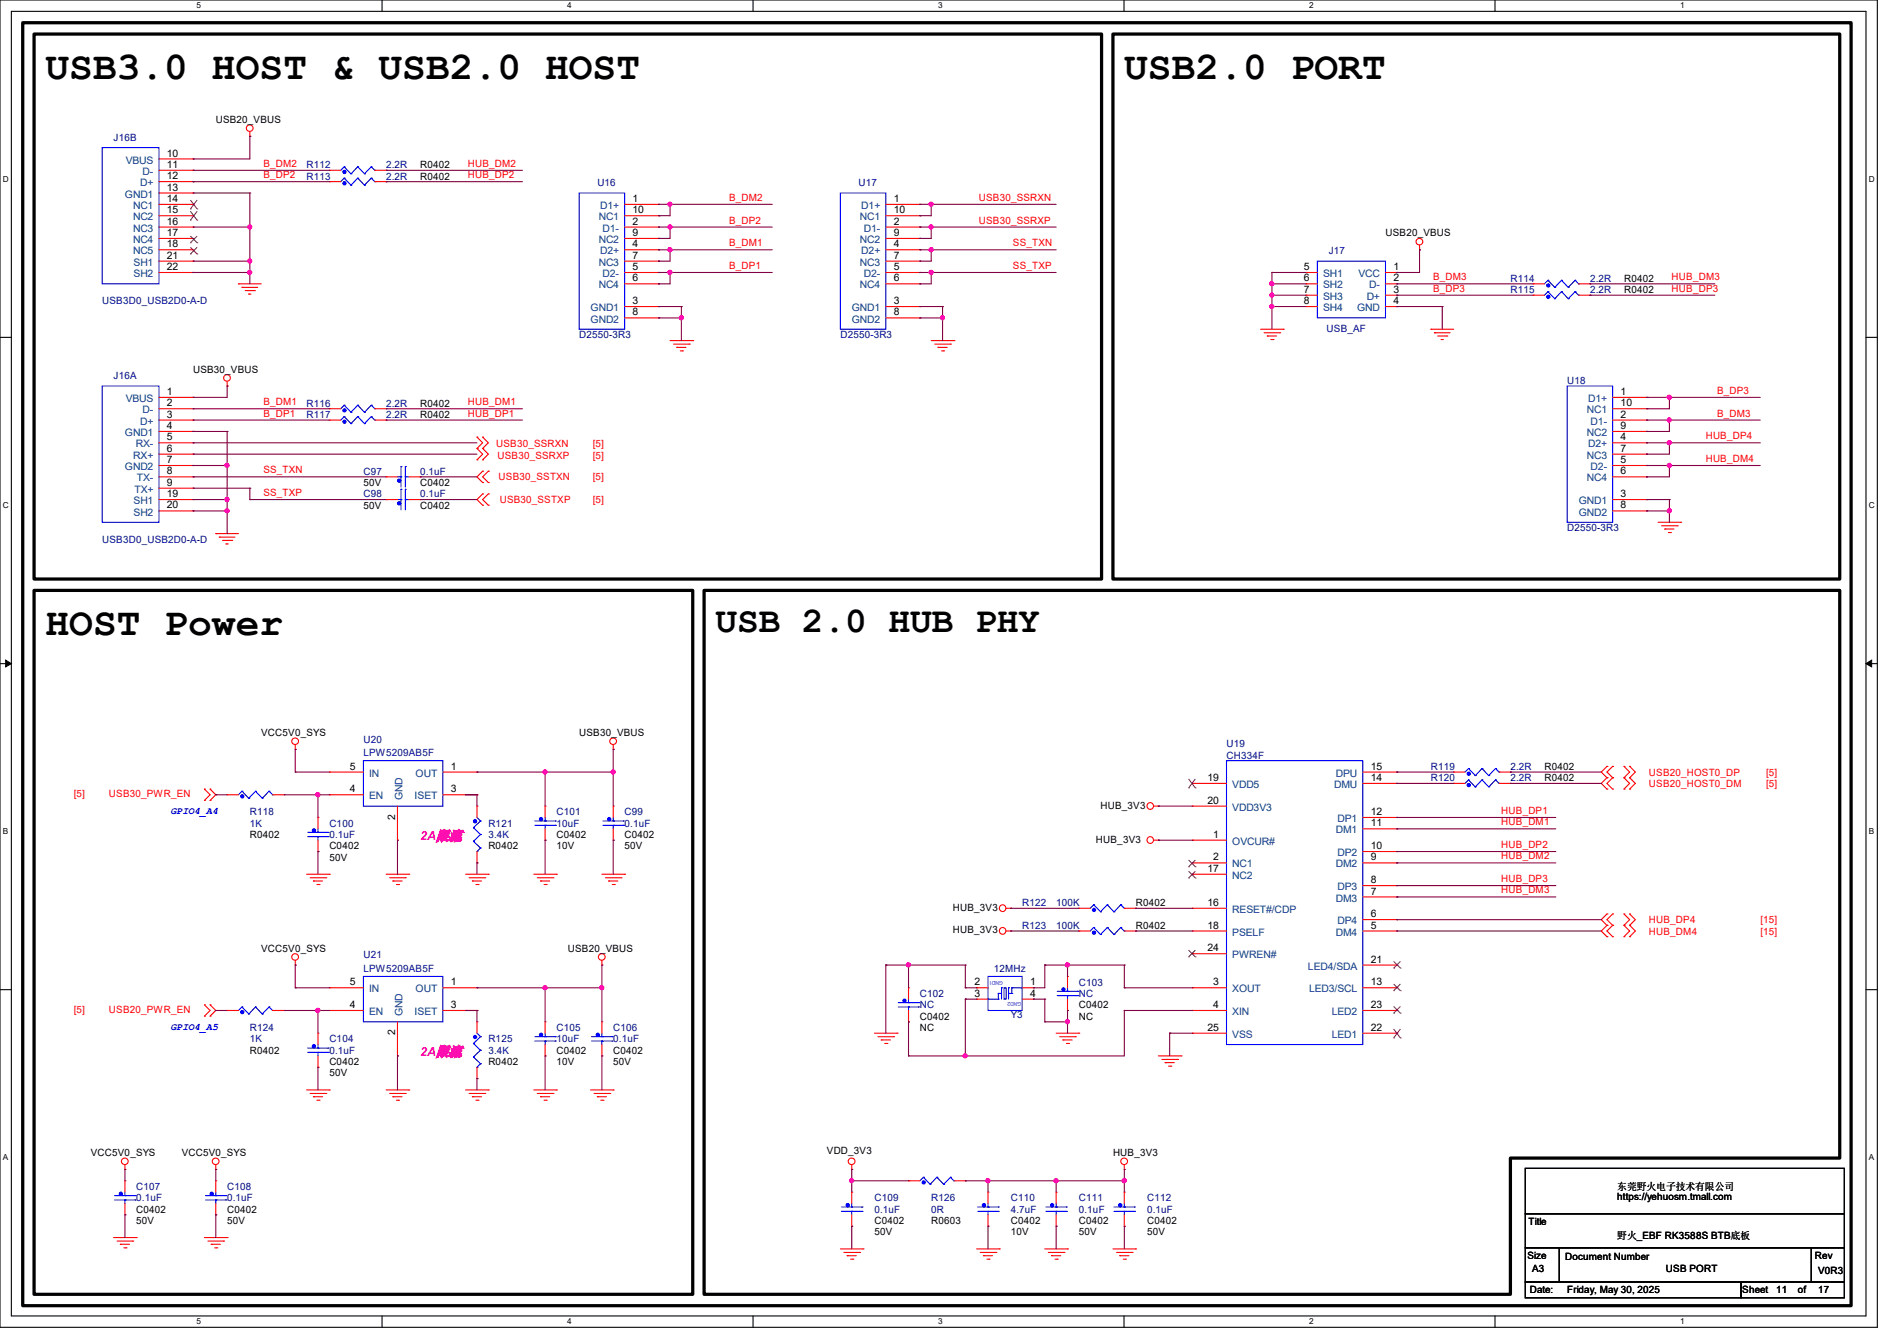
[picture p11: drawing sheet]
<svg xmlns="http://www.w3.org/2000/svg" width="297mm" height="210mm" viewBox="0 0 297 210" stroke-linecap="round" stroke-linejoin="round" font-family="sans-serif">
<defs><g id="words">
<g font-size="6.2">
<text x="7.1" y="12.3">USB3.0 HOST &amp; USB2.0 HOST</text>
<text x="176" y="12.3">USB2.0 PORT</text>
<text x="7.1" y="99.4">HOST Power</text>
</g>
<text font-size="5.7" x="112" y="98.9">USB 2.0 HUB PHY</text>
<g font-size="1.9" fill="#f0f">
<text x="65.8" y="131.6">2A限流</text>
<text x="65.8" y="165.4">2A限流</text>
</g>
<g font-size="1.6" fill="#000080">
<text x="17.8" y="22.1">J16B</text>
<text x="48" y="26.3">R112</text>
<text x="48" y="28.1">R113</text>
<text x="60.5" y="26.3">2.2R</text>
<text x="60.5" y="28.1">2.2R</text>
<text x="93.5" y="29.2">U16</text>
<text x="134.4" y="29.2">U17</text>
<text x="208" y="39.8">J17</text>
<text x="16" y="47.7">USB3D0_USB2D0-A-D</text>
<text x="236.5" y="45.9">R115</text>
<text x="236.5" y="44.1">R114</text>
<text x="248.9" y="45.9">2.2R</text>
<text x="248.9" y="44.1">2.2R</text>
<text x="90.7" y="53">D2550-3R3</text>
<text x="131.6" y="53">D2550-3R3</text>
<text x="207.7" y="51.9">USB_AF</text>
<text x="17.8" y="59.4">J16A</text>
<text x="48" y="63.7">R116</text>
<text x="48" y="65.4">R117</text>
<text x="60.5" y="63.7">2.2R</text>
<text x="60.5" y="65.4">2.2R</text>
<text x="245.4" y="60.1">U18</text>
<text x="56.9" y="74.3">C97</text>
<text x="56.9" y="77.9">C98</text>
<text x="65.8" y="74.3">0.1uF</text>
<text x="65.8" y="77.9">0.1uF</text>
<text x="245.4" y="83.2">D2550-3R3</text>
<text x="16" y="85">USB3D0_USB2D0-A-D</text>
<text x="56.9" y="116.3">U20</text>
<text x="56.9" y="118.4">LPW5209AB5F</text>
<text x="192" y="117">U19</text>
<text x="192" y="118.8">CH334F</text>
<text x="224" y="120.6">R119</text>
<text x="224" y="122.3">R120</text>
<text x="236.5" y="120.6">2.2R</text>
<text x="236.5" y="122.3">2.2R</text>
<text x="39.1" y="127.7">R118</text>
<text x="39.1" y="129.5">1K</text>
<text x="51.6" y="129.5">C100</text>
<text x="51.6" y="131.2">0.1uF</text>
<text x="76.5" y="129.5">R121</text>
<text x="76.5" y="131.2">3.4K</text>
<text x="87.1" y="127.7">C101</text>
<text x="87.1" y="129.5">10uF</text>
<text x="97.8" y="127.7">C99</text>
<text x="97.8" y="129.5">0.1uF</text>
<text x="160" y="141.9">R122</text>
<text x="165.4" y="141.9">100K</text>
<text x="160" y="145.5">R123</text>
<text x="165.4" y="145.5">100K</text>
<text x="56.9" y="150.1">U21</text>
<text x="56.9" y="152.2">LPW5209AB5F</text>
<text x="155.6" y="152.2">12MHz</text>
<text x="168.9" y="154.3">C103</text>
<text x="39.1" y="161.5">R124</text>
<text x="87.1" y="161.5">C105</text>
<text x="96" y="161.5">C106</text>
<text x="144" y="156.1">C102</text>
<text x="144" y="157.9">NC</text>
<text x="158.3" y="159.3">Y3</text>
<text x="168.9" y="156.1">NC</text>
<text x="39.1" y="163.2">1K</text>
<text x="51.6" y="163.2">C104</text>
<text x="51.6" y="165">0.1uF</text>
<text x="76.5" y="163.2">R125</text>
<text x="76.5" y="165">3.4K</text>
<text x="87.1" y="163.2">10uF</text>
<text x="96" y="163.2">0.1uF</text>
<text x="21.3" y="186.4">C107</text>
<text x="21.3" y="188.1">0.1uF</text>
<text x="35.6" y="186.4">C108</text>
<text x="35.6" y="188.1">0.1uF</text>
<text x="136.9" y="188.1">C109</text>
<text x="136.9" y="189.9">0.1uF</text>
<text x="145.8" y="188.1">R126</text>
<text x="145.8" y="189.9">0R</text>
<text x="158.3" y="188.1">C110</text>
<text x="158.3" y="189.9">4.7uF</text>
<text x="168.9" y="188.1">C111</text>
<text x="168.9" y="189.9">0.1uF</text>
<text x="179.6" y="188.1">C112</text>
<text x="179.6" y="189.9">0.1uF</text>
</g>
<g font-size="1.6">
<text x="33.8" y="19.2">USB20_VBUS</text>
<text x="26.1" y="24.5">10</text>
<text x="26.1" y="26.3">11</text>
<text x="26.1" y="28.1">12</text>
<text x="26.1" y="29.8">13</text>
<text x="65.8" y="26.3">R0402</text>
<text x="65.8" y="28.1">R0402</text>
<text x="26.1" y="31.6">14</text>
<text x="26.1" y="33.4">15</text>
<text x="26.1" y="35.2">16</text>
<text x="99" y="31.6">1</text>
<text x="99" y="35.2">2</text>
<text x="99" y="33.4">10</text>
<text x="139.9" y="31.6">1</text>
<text x="139.9" y="35.2">2</text>
<text x="139.9" y="33.4">10</text>
<text x="26.1" y="37">17</text>
<text x="26.1" y="38.7">18</text>
<text x="26.1" y="40.5">21</text>
<text x="99" y="38.7">4</text>
<text x="99" y="40.5">7</text>
<text x="99" y="37">9</text>
<text x="139.9" y="38.7">4</text>
<text x="139.9" y="40.5">7</text>
<text x="139.9" y="37">9</text>
<text x="216.9" y="37">USB20_VBUS</text>
<text x="26.1" y="42.3">22</text>
<text x="99" y="47.6">3</text>
<text x="99" y="42.3">5</text>
<text x="99" y="44.1">6</text>
<text x="139.9" y="47.6">3</text>
<text x="139.9" y="42.3">5</text>
<text x="139.9" y="44.1">6</text>
<text x="204.2" y="42.3">5</text>
<text x="204.2" y="44.1">6</text>
<text x="204.2" y="45.8">7</text>
<text x="204.2" y="47.6">8</text>
<text x="218.2" y="42.3">1</text>
<text x="218.2" y="44.1">2</text>
<text x="218.2" y="45.8">3</text>
<text x="218.2" y="47.6">4</text>
<text x="254.3" y="45.9">R0402</text>
<text x="254.3" y="44.1">R0402</text>
<text x="99" y="49.4">8</text>
<text x="139.9" y="49.4">8</text>
<text x="30.2" y="58.3">USB30_VBUS</text>
<text x="26.1" y="61.8">1</text>
<text x="26.1" y="63.6">2</text>
<text x="26.1" y="65.4">3</text>
<text x="65.8" y="63.7">R0402</text>
<text x="65.8" y="65.4">R0402</text>
<text x="253.7" y="61.8">1</text>
<text x="253.7" y="65.4">2</text>
<text x="253.7" y="63.6">10</text>
<text x="26.1" y="67.2">4</text>
<text x="26.1" y="69">5</text>
<text x="26.1" y="70.7">6</text>
<text x="253.7" y="69">4</text>
<text x="253.7" y="70.7">7</text>
<text x="253.7" y="67.2">9</text>
<text x="26.1" y="72.5">7</text>
<text x="26.1" y="74.3">8</text>
<text x="26.1" y="76.1">9</text>
<text x="26.1" y="77.9">19</text>
<text x="56.9" y="76.1">50V</text>
<text x="65.8" y="76.1">C0402</text>
<text x="253.7" y="77.9">3</text>
<text x="253.7" y="72.5">5</text>
<text x="253.7" y="74.3">6</text>
<text x="26.1" y="79.6">20</text>
<text x="56.9" y="79.7">50V</text>
<text x="65.8" y="79.7">C0402</text>
<text x="253.7" y="79.6">8</text>
<text x="40.9" y="115.2">VCC5V0_SYS</text>
<text x="90.7" y="115.2">USB30_VBUS</text>
<text x="54.8" y="120.5">5</text>
<text x="54.8" y="124.1">4</text>
<text x="70.6" y="124.1">3</text>
<text x="70.6" y="120.5">1</text>
<text x="189" y="122.3">19</text>
<text x="189" y="125.9">20</text>
<text x="214.6" y="122.3">14</text>
<text x="214.6" y="120.5">15</text>
<text x="241.8" y="120.6">R0402</text>
<text x="241.8" y="122.3">R0402</text>
<text x="39.1" y="131.2">R0402</text>
<text x="61.8" y="128.3" transform="rotate(-90 61.8 128.3)">2</text>
<text x="87.1" y="131.2">C0402</text>
<text x="97.8" y="131.2">C0402</text>
<text x="171.6" y="132">HUB_3V3</text>
<text x="172.3" y="126.6">HUB_3V3</text>
<text x="189.9" y="131.2">1</text>
<text x="214.6" y="129.4">11</text>
<text x="214.6" y="127.6">12</text>
<text x="51.6" y="133">C0402</text>
<text x="51.6" y="134.8">50V</text>
<text x="76.5" y="133">R0402</text>
<text x="87.1" y="133">10V</text>
<text x="97.8" y="133">50V</text>
<text x="189" y="136.5">17</text>
<text x="189.9" y="134.7">2</text>
<text x="214.6" y="134.7">9</text>
<text x="214.6" y="133">10</text>
<text x="149.2" y="142.6">HUB_3V3</text>
<text x="177.8" y="141.9">R0402</text>
<text x="189" y="141.9">16</text>
<text x="214.6" y="143.6">6</text>
<text x="214.6" y="140.1">7</text>
<text x="214.6" y="138.3">8</text>
<text x="40.9" y="149">VCC5V0_SYS</text>
<text x="88.9" y="149">USB20_VBUS</text>
<text x="149.2" y="146.2">HUB_3V3</text>
<text x="177.8" y="145.5">R0402</text>
<text x="189" y="145.4">18</text>
<text x="189" y="149">24</text>
<text x="214.6" y="145.4">5</text>
<text x="54.8" y="154.3">5</text>
<text x="70.6" y="154.3">1</text>
<text x="152.6" y="154.3">2</text>
<text x="161.3" y="154.3">1</text>
<text x="189.9" y="154.3">3</text>
<text x="214.6" y="154.3">13</text>
<text x="214.6" y="150.7">21</text>
<text x="54.8" y="157.9">4</text>
<text x="70.6" y="157.9">3</text>
<text x="144" y="159.7">C0402</text>
<text x="144" y="161.5">NC</text>
<text x="152.6" y="156.1">3</text>
<text x="161.3" y="156.1">4</text>
<text x="168.9" y="157.9">C0402</text>
<text x="168.9" y="159.7">NC</text>
<text x="189" y="161.4">25</text>
<text x="189.9" y="157.9">4</text>
<text x="214.6" y="161.4">22</text>
<text x="214.6" y="157.9">23</text>
<text x="39.1" y="165">R0402</text>
<text x="51.6" y="166.8">C0402</text>
<text x="61.8" y="162.1" transform="rotate(-90 61.8 162.1)">2</text>
<text x="76.5" y="166.8">R0402</text>
<text x="87.1" y="165">C0402</text>
<text x="87.1" y="166.8">10V</text>
<text x="96" y="165">C0402</text>
<text x="96" y="166.8">50V</text>
<text x="51.6" y="168.6">50V</text>
<text x="14.2" y="181">VCC5V0_SYS</text>
<text x="28.4" y="181">VCC5V0_SYS</text>
<text x="129.5" y="180.7">VDD_3V3</text>
<text x="174.3" y="181">HUB_3V3</text>
<text x="21.3" y="189.9">C0402</text>
<text x="21.3" y="191.7">50V</text>
<text x="35.6" y="189.9">C0402</text>
<text x="35.6" y="191.7">50V</text>
<text x="136.9" y="191.7">C0402</text>
<text x="145.8" y="191.7">R0603</text>
<text x="158.3" y="191.7">C0402</text>
<text x="168.9" y="191.7">C0402</text>
<text x="179.6" y="191.7">C0402</text>
<text x="239.3" y="191.9">Title</text>
<text x="253.2" y="186.4">东莞野火电子技术有限公司</text>
<text x="253.2" y="188">https://yehuosm.tmall.com</text>
<text x="136.9" y="193.5">50V</text>
<text x="158.3" y="193.5">10V</text>
<text x="168.9" y="193.5">50V</text>
<text x="179.6" y="193.5">50V</text>
<text x="239.2" y="197.2">Size</text>
<text x="245" y="197.4">Document Number</text>
<text x="253.2" y="194">野火_EBF RK3588S BTB底板</text>
<text x="284.2" y="197.2">Rev</text>
<text x="239.5" y="202.5">Date:</text>
<text x="239.9" y="199.1">A3</text>
<text x="245.4" y="202.5">Friday, May 30, 2025</text>
<text x="260.8" y="199.1">USB PORT</text>
<text x="272.8" y="202.5">Sheet</text>
<text x="278.1" y="202.5">11</text>
<text x="281.5" y="202.5">of</text>
<text x="284.7" y="199.5">V0R3</text>
<text x="284.7" y="202.5">17</text>
</g>
<g font-size="1.6" fill="#004080">
<text x="19.7" y="25.6">VBUS</text>
<text x="21.9" y="29.2">D+</text>
<text x="22.3" y="27.4">D-</text>
<text x="19.6" y="30.9">GND1</text>
<text x="20.8" y="32.7">NC1</text>
<text x="20.8" y="34.5">NC2</text>
<text x="93.7" y="34.5">NC1</text>
<text x="93.9" y="32.7">D1+</text>
<text x="134.6" y="34.5">NC1</text>
<text x="134.8" y="32.7">D1+</text>
<text x="20.8" y="36.3">NC3</text>
<text x="20.8" y="38.1">NC4</text>
<text x="20.8" y="39.8">NC5</text>
<text x="20.9" y="41.6">SH1</text>
<text x="93.7" y="41.6">NC3</text>
<text x="93.7" y="38.1">NC2</text>
<text x="93.9" y="39.8">D2+</text>
<text x="94.3" y="36.3">D1-</text>
<text x="134.6" y="41.6">NC3</text>
<text x="134.6" y="38.1">NC2</text>
<text x="134.8" y="39.8">D2+</text>
<text x="135.2" y="36.3">D1-</text>
<text x="20.9" y="43.4">SH2</text>
<text x="93.7" y="45.2">NC4</text>
<text x="94.3" y="43.4">D2-</text>
<text x="134.6" y="45.2">NC4</text>
<text x="135.2" y="43.4">D2-</text>
<text x="207.2" y="43.4">SH1</text>
<text x="207.2" y="45.2">SH2</text>
<text x="207.2" y="46.9">SH3</text>
<text x="212.7" y="43.4">VCC</text>
<text x="214" y="46.9">D+</text>
<text x="214.4" y="45.2">D-</text>
<text x="92.5" y="48.7">GND1</text>
<text x="92.5" y="50.5">GND2</text>
<text x="133.4" y="48.7">GND1</text>
<text x="133.4" y="50.5">GND2</text>
<text x="207.2" y="48.7">SH4</text>
<text x="212.5" y="48.7">GND</text>
<text x="19.7" y="63">VBUS</text>
<text x="22.3" y="64.7">D-</text>
<text x="248.4" y="64.7">NC1</text>
<text x="248.6" y="63">D1+</text>
<text x="19.6" y="68.3">GND1</text>
<text x="20.9" y="71.8">RX+</text>
<text x="21.3" y="70.1">RX-</text>
<text x="21.9" y="66.5">D+</text>
<text x="248.4" y="71.8">NC3</text>
<text x="248.4" y="68.3">NC2</text>
<text x="248.6" y="70.1">D2+</text>
<text x="249" y="66.5">D1-</text>
<text x="19.6" y="73.6">GND2</text>
<text x="21" y="77.2">TX+</text>
<text x="21.4" y="75.4">TX-</text>
<text x="248.4" y="75.4">NC4</text>
<text x="249" y="73.6">D2-</text>
<text x="20.9" y="79">SH1</text>
<text x="20.9" y="80.7">SH2</text>
<text x="247.2" y="79">GND1</text>
<text x="247.2" y="80.7">GND2</text>
<text x="57.8" y="121.6">IN</text>
<text x="57.8" y="125.2">EN</text>
<text x="63" y="125.3" transform="rotate(-90 63 125.3)">GND</text>
<text x="64.9" y="125.2">ISET</text>
<text x="65.1" y="121.6">OUT</text>
<text x="192.9" y="123.4">VDD5</text>
<text x="208.9" y="123.4">DMU</text>
<text x="209.1" y="121.6">DPU</text>
<text x="192.9" y="127">VDD3V3</text>
<text x="209.1" y="130.5">DM1</text>
<text x="209.4" y="128.7">DP1</text>
<text x="192.9" y="132.3">OVCUR#</text>
<text x="192.9" y="135.8">NC1</text>
<text x="192.9" y="137.6">NC2</text>
<text x="209.1" y="135.8">DM2</text>
<text x="209.4" y="134.1">DP2</text>
<text x="192.9" y="143">RESET#/CDP</text>
<text x="209.1" y="141.2">DM3</text>
<text x="209.4" y="139.4">DP3</text>
<text x="192.9" y="146.5">PSELF</text>
<text x="209.1" y="146.5">DM4</text>
<text x="209.4" y="144.7">DP4</text>
<text x="57.8" y="155.4">IN</text>
<text x="65.1" y="155.4">OUT</text>
<text x="192.9" y="155.4">XOUT</text>
<text x="192.9" y="150.1">PWREN#</text>
<text x="204.8" y="151.9">LED4/SDA</text>
<text x="205" y="155.4">LED3/SCL</text>
<text x="57.8" y="159">EN</text>
<text x="63" y="159.1" transform="rotate(-90 63 159.1)">GND</text>
<text x="64.9" y="159">ISET</text>
<text x="192.9" y="159">XIN</text>
<text x="208.5" y="159">LED2</text>
<text x="192.9" y="162.5">VSS</text>
<text x="208.5" y="162.5">LED1</text>
</g>
<g font-size="1.6" fill="#f00">
<text x="41.2" y="26.1">B_DM2</text>
<text x="41.2" y="27.9">B_DP2</text>
<text x="73.2" y="27.9">HUB_DP2</text>
<text x="73.2" y="26.1">HUB_DM2</text>
<text x="114.1" y="35">B_DP2</text>
<text x="114.1" y="31.5">B_DM2</text>
<text x="153.3" y="35">USB30_SSRXP</text>
<text x="153.3" y="31.5">USB30_SSRXN</text>
<text x="114.1" y="38.6">B_DM1</text>
<text x="158.6" y="38.6">SS_TXN</text>
<text x="114.1" y="42.1">B_DP1</text>
<text x="158.6" y="42.1">SS_TXP</text>
<text x="224.4" y="43.9">B_DM3</text>
<text x="224.4" y="45.7">B_DP3</text>
<text x="261.7" y="45.7">HUB_DP3</text>
<text x="261.7" y="43.9">HUB_DM3</text>
<text x="41.2" y="63.5">B_DM1</text>
<text x="41.2" y="65.2">B_DP1</text>
<text x="73.2" y="65.2">HUB_DP1</text>
<text x="73.2" y="63.5">HUB_DM1</text>
<text x="268.8" y="65.2">B_DM3</text>
<text x="268.8" y="61.7">B_DP3</text>
<text x="77.7" y="70.1">USB30_SSRXN</text>
<text x="77.9" y="71.8">USB30_SSRXP</text>
<text x="92.8" y="70.1">[5]</text>
<text x="92.8" y="71.8">[5]</text>
<text x="267.1" y="68.8">HUB_DP4</text>
<text x="41.2" y="74.1">SS_TXN</text>
<text x="41.2" y="77.7">SS_TXP</text>
<text x="78.1" y="75.2">USB30_SSTXN</text>
<text x="92.8" y="75.2">[5]</text>
<text x="267.1" y="72.3">HUB_DM4</text>
<text x="78.2" y="78.8">USB30_SSTXP</text>
<text x="92.8" y="78.8">[5]</text>
<text x="11.6" y="124.8">[5]</text>
<text x="17.1" y="124.8">USB30_PWR_EN</text>
<text x="258.2" y="121.5">USB20_HOST0_DP</text>
<text x="258.2" y="123.2">USB20_HOST0_DM</text>
<text x="276.5" y="121.5">[5]</text>
<text x="276.5" y="123.2">[5]</text>
<text x="235" y="129.2">HUB_DM1</text>
<text x="235" y="127.5">HUB_DP1</text>
<text x="235" y="134.6">HUB_DM2</text>
<text x="235" y="132.8">HUB_DP2</text>
<text x="235" y="139.9">HUB_DM3</text>
<text x="235" y="138.1">HUB_DP3</text>
<text x="258.2" y="144.6">HUB_DP4</text>
<text x="258.2" y="146.3">HUB_DM4</text>
<text x="275.6" y="144.6">[15]</text>
<text x="275.6" y="146.3">[15]</text>
<text x="11.6" y="158.6">[5]</text>
<text x="17.1" y="158.6">USB20_PWR_EN</text>
</g>
<g font-size="1.6" fill="#00f">
<text x="26.7" y="127.5">GPIO4_A4</text>
<text x="26.7" y="161.3">GPIO4_A5</text>
</g>
<g font-size="1.3">
<text x="30.8" y="1.3">5</text>
<text x="88.8" y="1.3">4</text>
<text x="146.9" y="1.3">3</text>
<text x="205" y="1.3">2</text>
<text x="263.1" y="1.3">1</text>
<text x=".5" y="28.4">D</text>
<text x="292.6" y="28.4">D</text>
<text x=".5" y="79.5">C</text>
<text x="292.6" y="79.5">C</text>
<text x=".5" y="130.6">B</text>
<text x="292.6" y="130.6">B</text>
<text x=".5" y="181.7">A</text>
<text x="292.6" y="181.7">A</text>
<text x="30.8" y="207.4">5</text>
<text x="88.8" y="207.4">4</text>
<text x="146.9" y="207.4">3</text>
<text x="205" y="207.4">2</text>
<text x="263.1" y="207.4">1</text>
</g>
<g font-size=".8" fill="#00f">
<text x="157" y="153.6" transform="rotate(-180 157 153.6)">GND1</text>
<text x="159.9" y="156.9" transform="rotate(-180 159.9 156.9)">GND2</text>
</g>
</g></defs>
<path d="M0 0h293.9v207.9h-293.9zM1.8 1.8h290.3v204.3h-290.3z" fill="none" stroke="#000" stroke-width=".17"/>
<g fill="#fff">
<path d="M30.8 .2h.7v1.4h-.7z"/>
<path d="M30.8 206.2h.7v1.4h-.7z"/>
</g>
<path d="M59.8 0v1.8M59.8 206.1v1.8" fill="none" stroke="#000" stroke-width=".17"/>
<g fill="#fff">
<path d="M88.8 .2h.7v1.4h-.7z"/>
<path d="M88.8 206.2h.7v1.4h-.7z"/>
</g>
<path d="M117.9 0v1.8M117.9 206.1v1.8" fill="none" stroke="#000" stroke-width=".17"/>
<g fill="#fff">
<path d="M146.9 .2h.7v1.4h-.7z"/>
<path d="M146.9 206.2h.7v1.4h-.7z"/>
</g>
<path d="M176 0v1.8M176 206.1v1.8" fill="none" stroke="#000" stroke-width=".17"/>
<g fill="#fff">
<path d="M205 .2h.7v1.4h-.7z"/>
<path d="M205 206.2h.7v1.4h-.7z"/>
</g>
<path d="M234.1 0v1.8M234.1 206.1v1.8" fill="none" stroke="#000" stroke-width=".17"/>
<g fill="#fff">
<path d="M263.1 .2h.6v1.4h-.6z"/>
<path d="M263.1 206.2h.6v1.4h-.6z"/>
<path d="M.5 27.3h.9v1.4h-.9z"/>
<path d="M292.6 27.3h.9v1.4h-.9z"/>
<path d="M.5 78.4h.9v1.4h-.9z"/>
<path d="M292.6 78.4h.9v1.4h-.9z"/>
</g>
<path d="M0 52.8h1.8M292.1 52.8h1.8" fill="none" stroke="#000" stroke-width=".17"/>
<g fill="#fff">
<path d="M.5 129.5h.8v1.4h-.8z"/>
<path d="M292.6 129.5h.8v1.4h-.8z"/>
</g>
<path d="M0 103.9h1.8M292.1 103.9h1.8" fill="none" stroke="#000" stroke-width=".17"/>
<path d="M.9 103.4l.9 .5-.9 .5zM292.1 103.9l.9-.5v1z" fill="#000" stroke="#000" stroke-width=".16"/>
<g fill="#fff">
<path d="M.5 180.5h.8v1.4h-.8z"/>
<path d="M292.6 180.5h.8v1.4h-.8z"/>
</g>
<path d="M0 155h1.8M292.1 155h1.8M238.8 183h50v7.1h-50zM238.8 190.1h50v5.3h-50zM238.8 195.4h5.3v5.3h-5.3zM244.1 195.4h39.5v5.3h-39.5zM283.6 195.4h5.2v5.3h-5.2zM238.8 200.7h33.8v2.5h-33.8zM272.6 200.7h16.2v2.5h-16.2z" fill="none" stroke="#000" stroke-width=".17"/>
<path d="M3.6 3.6h286.2v200.9h-286.2zM5.3 5.3h167.2v85.4h-167.2zM174.2 5.3h113.8v85.4h-113.8zM5.3 92.5h103.2v110.2h-103.2zM110.2 92.5h177.8v88.9h-51.5v21.3h-126.3z" fill="none" stroke="#000" stroke-width=".51"/>
<g fill="none" stroke="#f00" stroke-width=".17">
<path d="M24.9 24.9h5.3M24.9 26.7h5.3M24.9 28.4h5.3M24.9 30.2h5.3M24.9 32h5.3M24.9 33.8h5.3M24.9 35.6h5.3M24.9 37.3h5.3M24.9 39.1h5.3M30.2 24.9h.1M30.2 26.7h.1M30.2 28.4h.1"/>
<path d="M30.2 30.2h.1M30.2 32h.1M30.2 33.8h.1M30.2 35.6h.1M30.2 37.3h.1M30.2 39.1h.1M39.1 21.3h.1M39.1 20.6v.7M51.6 26.7h.1M51.6 28.4h.1M51.6 26.7h1.7M51.6 28.4h1.7"/>
<path d="M58.7 26.7h1.8M58.7 28.4h1.8M60.5 26.7h.1M60.5 28.4h.1M97.8 32h5.3M97.8 33.8h5.3M97.8 35.6h5.3M97.8 37.3h5.3M97.8 39.1h5.3M103.1 32h.1M103.1 35.6h.1M103.1 39.1h.1"/>
<path d="M103.1 37.3h.1M103.1 33.8h.1M138.7 32h5.3M138.7 33.8h5.3M138.7 35.6h5.3M138.7 37.3h5.3M138.7 39.1h5.3M144 32h.1M144 35.6h.1M144 39.1h.1M144 37.3h.1M144 33.8h.1"/>
<path d="M222.2 39.1h.1M222.2 38.4v.7M24.9 40.9h5.3M24.9 42.7h5.3M30.2 40.9h.1M30.2 42.7h.1M35.6 59.7v.8M37.3 44.4h.1M37.3 44.4h3.6M37.9 45h.1M37.9 45h2.4M38.4 45.5h1.4"/>
<path d="M38.9 46.1h.1M38.9 46.1h.4M39.8 45.5h.1M97.8 44.4h5.3M97.8 40.9h5.3M97.8 42.7h5.3M97.8 48h5.3M97.8 49.8h5.3M103.1 48h.1M103.1 42.7h.1M103.1 44.4h.1M103.1 40.9h.1"/>
<path d="M103.1 49.8h.1M104.9 53.3h3.6M105.5 53.9h2.4M106 54.4h.1M106 54.4h1.4M106.5 54.9h.3M106.8 54.9h.1M107.9 53.9h.1M108.5 53.3h.1M138.7 44.4h5.3M138.7 40.9h5.3M138.7 42.7h5.3"/>
<path d="M138.7 48h5.3M138.7 49.8h5.3M144 48h.1M144 42.7h.1M144 44.4h.1M144 40.9h.1M144 49.8h.1M145.8 53.3h3.6M146.3 53.9h2.5M146.9 54.4h.1M146.9 54.4h1.4M147.4 54.9h.3"/>
<path d="M147.7 54.9h.1M148.8 53.9h.1M149.4 53.3h.1M197.4 51.6h3.5M197.9 52.1h2.5M198.4 52.6h.1M198.4 52.6h1.5M199 53.2h.3M199.3 53.2h.1M200.4 52.1h.1M200.9 51.6h.1M204.5 42.7h.1"/>
<path d="M204.5 44.4h.1M204.5 46.2h.1M204.5 48h.1M204.5 44.4h1.7M204.5 46.2h1.7M204.5 42.7h1.7M204.5 48h1.7M216.9 44.4h1.8M216.9 46.2h1.8M216.9 42.7h1.8M216.9 48h1.8M218.7 42.7h.1"/>
<path d="M218.7 44.4h.1M218.7 46.2h.1M218.7 48h.1M224 51.6h.1M224 51.6h3.6M224.6 52.1h.1M224.6 52.1h2.4M225.1 52.6h1.4M225.6 53.2h.1M225.6 53.2h.4M226.5 52.6h.1M240 46.2h.1"/>
<path d="M240 44.4h.1M240 44.4h1.8M240 46.2h1.8M247.1 44.4h1.8M247.1 46.2h1.8M248.9 46.2h.1M248.9 44.4h.1M24.9 64h5.3M24.9 74.7h5.3M24.9 78.2h5.3M24.9 62.2h5.3M24.9 65.8h5.3"/>
<path d="M24.9 69.3h5.3M24.9 72.9h5.3M24.9 71.1h5.3M24.9 67.6h5.3M24.9 76.5h5.3M30.2 62.2h.1M30.2 64h.1M30.2 65.8h.1M30.2 67.6h.1M30.2 69.3h.1M30.2 71.1h.1M30.2 72.9h.1"/>
<path d="M30.2 74.7h.1M30.2 76.5h.1M30.2 78.2h.1M35.6 60.5h.1M51.6 64h.1M51.6 65.8h.1M51.6 64h1.7M51.6 65.8h1.7M58.7 64h1.8M58.7 65.8h1.8M60.5 64h.1M60.5 74.7h.1"/>
<path d="M60.5 78.2h.1M60.5 65.8h.1M60.5 74.7h1.7M60.5 78.2h1.7M64 74.7h1.8M64 78.2h1.8M65.8 74.7h.1M65.8 78.2h.1M74.7 68.5h.1M74.7 70.2h.1M74.7 72h.1M74.7 68.5l.9 .8-.9 .9"/>
<path d="M74.7 70.2l.9 .9-.9 .9M75.6 68.5h.1M75.6 70.2h.1M75.6 72h.1M75.6 73.8h.1M75.6 75.6h.1M75.6 77.3h.1M75.6 79.1h.1M75.6 68.5l.9 .8-.9 .9M75.6 70.2l.9 .9-.9 .9M75.6 73.8l-.9 .9 .9 .9M75.6 77.3l-.9 .9 .9 .9"/>
<path d="M76.5 75.6h.1M76.5 73.8h.1M76.5 79.1h.1M76.5 77.3h.1M76.5 73.8l-.9 .9 .9 .9M76.5 77.3l-.9 .9 .9 .9M252.5 64h5.3M252.5 74.7h5.3M252.5 78.2h5.3M252.5 62.2h5.3M252.5 65.8h5.3M252.5 69.3h5.3"/>
<path d="M252.5 72.9h5.3M252.5 71.1h5.3M252.5 67.6h5.3M257.8 62.2h.1M257.8 65.8h.1M257.8 78.2h.1M257.8 69.3h.1M257.8 72.9h.1M257.8 74.7h.1M257.8 71.1h.1M257.8 67.6h.1M257.8 64h.1"/>
<path d="M24.9 80h5.3M30.2 80h.1M33.8 83.6h.1M33.8 83.6h3.5M34.3 84.1h.1M34.3 84.1h2.5M34.8 84.6h1.5M35.4 85.2h.1M35.4 85.2h.3M36.3 84.6h.1M252.5 80h5.3M257.8 80h.1"/>
<path d="M259.6 81.8h3.5M260.1 82.3h2.5M260.6 82.8h.1M260.6 82.8h1.5M261.2 83.4h.3M261.5 83.4h.1M262.6 82.3h.1M263.1 81.8h.1M46.2 117.3h.1M46.2 116.6v.7M96 117.3h.1M96 116.6v.7"/>
<path d="M32 123.6h.1M32 125.3h.1M32 123.6l.9 .9-.9 .8M32.9 125.3h.1M32.9 123.6h.1M32.9 123.6l.9 .9-.9 .8M35.6 124.5h.1M35.6 124.5h1.7M42.7 124.5h1.7M44.4 124.5h.1M48 136.9h3.6M48.6 137.5h2.4"/>
<path d="M49.1 138h.1M49.1 138h1.4M49.6 138.5h.4M49.8 128h.1M49.8 133.3h.1M49.8 128v1.8M49.8 131.6v1.7M50 138.5h.1M51 137.5h.1M51.6 136.9h.1M51.6 120.9h.1M51.6 124.5h.1"/>
<path d="M51.6 120.9h5.3M51.6 124.5h5.3M60.5 136.9h3.5M61 137.5h2.5M61.5 138h.1M61.5 138h1.4M62.1 138.5h.3M62.2 131.6h.1M62.2 126.2v5.4M62.4 138.5h.1M63.5 137.5h.1M64 136.9h.1"/>
<path d="M69.3 120.9h5.4M69.3 124.5h5.4M72.9 136.9h3.6M73.4 137.5h2.5M74 138h.1M74 138h1.4M74.5 138.5h.3M74.7 124.5h.1M74.7 120.9h.1M74.7 126.2h.1M74.7 135.1h.1M74.7 126.2v1.8"/>
<path d="M74.7 133.3v1.8M74.8 138.5h.1M75.9 137.5h.1M76.5 136.9h.1M83.6 136.9h3.5M84.1 137.5h2.5M84.6 138h.1M84.6 138h1.5M85.2 138.5h.3M85.3 126.2h.1M85.3 131.6h.1M85.3 126.2v1.8"/>
<path d="M85.3 129.8v1.8M85.5 138.5h.1M86.6 137.5h.1M87.1 136.9h.1M94.2 136.9h3.6M94.8 137.5h2.4M95.3 138h.1M95.3 138h1.4M95.8 138.5h.4M96 126.2h.1M96 131.6h.1M96 126.2v1.8"/>
<path d="M96 129.8v1.8M96.2 138.5h.1M97.2 137.5h.1M97.8 136.9h.1M180.6 126.2h.8M180.6 131.6h.8M181.4 126.2h.1M181.4 131.6h.1M186.7 131.6h.1M186.7 135.1h.1M186.7 136.9h.1M186.7 122.7h.1"/>
<path d="M186.7 126.2h.1M186.7 136.9h5.3M186.7 126.2h5.3M186.7 131.6h5.3M186.7 135.1h5.3M186.7 122.7h5.3M213.4 135.1h5.3M213.4 138.7h5.3M213.4 133.3h5.3M213.4 129.8h5.3M213.4 128h5.3M213.4 122.7h5.3"/>
<path d="M213.4 120.9h5.3M218.7 138.7h.1M218.7 135.1h.1M218.7 133.3h.1M218.7 129.8h.1M218.7 128h.1M218.7 122.7h.1M218.7 120.9h.1M227.6 120.9h.1M227.6 122.7h.1M227.6 122.7h1.8M227.6 120.9h1.8"/>
<path d="M234.7 122.7h1.8M234.7 120.9h1.8M236.5 120.9h.1M236.5 122.7h.1M251.6 120h.1M251.6 121.8h.1M251.6 123.6h.1M251.6 120l-.9 .9 .9 .9M251.6 121.8l-.9 .9 .9 .9M252.5 121.8h.1M252.5 120h.1M252.5 123.6h.1"/>
<path d="M252.5 120l-.9 .9 .9 .9M252.5 121.8l-.9 .9 .9 .9M254.3 121.8h.1M254.3 120h.1M254.3 123.6h.1M254.3 120l.8 .9-.8 .9M254.3 121.8l.8 .9-.8 .9M255.1 121.8h.1M255.1 120h.1M255.1 123.6h.1M255.1 120l.9 .9-.9 .9M255.1 121.8l.9 .9-.9 .9"/>
<path d="M32 157.4h.1M32 159.1h.1M32 157.4l.9 .8-.9 .9M32.9 159.1h.1M32.9 157.4h.1M32.9 157.4l.9 .8-.9 .9M35.6 158.2h.1M35.6 158.2h1.7M42.7 158.2h1.7M44.4 158.2h.1M46.2 151.1h.1M46.2 150.4v.7"/>
<path d="M51.6 154.7h.1M51.6 158.2h.1M51.6 154.7h5.3M51.6 158.2h5.3M69.3 154.7h5.4M69.3 158.2h5.4M74.7 158.2h.1M74.7 154.7h.1M94.2 151.1h.1M94.2 150.4v.7M142.2 154.7h.1M142.2 154.7v1.8"/>
<path d="M142.2 158.2v1.8M152.9 154.7h.1M152.9 156.5h.1M152.9 154.7h1.8M152.9 156.5h1.8M157.5 145.8h.7M157.5 142.2h.7M158.2 145.8h.1M158.2 142.2h.1M160 154.7h1.8M160 156.5h1.8M161.8 154.7h.1"/>
<path d="M161.8 156.5h.1M167.1 152.9h.1M167.1 158.2h.1M167.1 152.9v1.8M167.1 156.5v1.7M168.9 145.8h.1M168.9 142.2h.1M168.9 145.8h1.8M168.9 142.2h1.8M176 145.8h1.8M176 142.2h1.8M177.8 145.8h.1"/>
<path d="M177.8 142.2h.1M186.7 154.7h.1M186.7 158.2h.1M186.7 142.2h.1M186.7 145.8h.1M186.7 149.4h.1M186.7 145.8h5.3M186.7 142.2h5.3M186.7 154.7h5.3M186.7 158.2h5.3M186.7 149.4h5.3M213.4 145.8h5.3"/>
<path d="M213.4 154.7h5.3M213.4 158.2h5.3M213.4 144h5.3M213.4 140.5h5.3M213.4 151.1h5.3M218.7 145.8h.1M218.7 144h.1M218.7 140.5h.1M218.7 154.7h.1M218.7 151.1h.1M218.7 158.2h.1M251.6 143.1h.1"/>
<path d="M251.6 144.9h.1M251.6 146.7h.1M251.6 143.1l-.9 .9 .9 .9M251.6 144.9l-.9 .9 .9 .9M252.5 144.9h.1M252.5 143.1h.1M252.5 146.7h.1M252.5 143.1l-.9 .9 .9 .9M252.5 144.9l-.9 .9 .9 .9M254.3 144.9h.1M254.3 143.1h.1M254.3 146.7h.1"/>
<path d="M254.3 143.1l.8 .9-.8 .9M254.3 144.9l.8 .9-.8 .9M255.1 144.9h.1M255.1 143.1h.1M255.1 146.7h.1M255.1 143.1l.9 .9-.9 .9M255.1 144.9l.9 .9-.9 .9M48 170.7h3.6M48.6 171.2h2.4M49.1 171.7h.1M49.1 171.7h1.4M49.6 172.3h.4"/>
<path d="M49.8 161.8h.1M49.8 167.1h.1M49.8 161.8v1.8M49.8 165.4v1.7M50 172.3h.1M51 171.2h.1M51.6 170.7h.1M60.5 170.7h3.5M61 171.2h2.5M61.5 171.7h.1M61.5 171.7h1.4M62.1 172.3h.3"/>
<path d="M62.2 165.4h.1M62.2 160v5.4M62.4 172.3h.1M63.5 171.2h.1M64 170.7h.1M72.9 170.7h3.6M73.4 171.2h2.5M74 171.7h.1M74 171.7h1.4M74.5 172.3h.3M74.7 160h.1M74.7 168.9h.1"/>
<path d="M74.7 160v1.8M74.7 167.1v1.8M74.8 172.3h.1M75.9 171.2h.1M76.5 170.7h.1M83.6 170.7h3.5M84.1 171.2h2.5M84.6 171.7h.1M84.6 171.7h1.5M85.2 172.3h.3M85.3 160h.1M85.3 165.4h.1"/>
<path d="M85.3 160v1.8M85.3 163.6v1.8M85.5 172.3h.1M86.6 171.2h.1M87.1 170.7h.1M92.5 170.7h3.5M93 171.2h2.5M93.5 171.7h.1M93.5 171.7h1.5M94.1 172.3h.3M94.2 160h.1M94.2 165.4h.1"/>
<path d="M94.2 160v1.8M94.2 163.6v1.8M94.4 172.3h.1M95.5 171.2h.1M96 170.7h.1M136.9 161.8h3.6M137.5 162.3h2.4M138 162.9h.1M138 162.9h1.4M138.5 163.4h.4M138.9 163.4h.1M139.9 162.3h.1"/>
<path d="M140.5 161.8h.1M142.2 160h.1M165.4 161.8h3.5M165.9 162.3h2.5M166.4 162.9h.1M166.4 162.9h1.5M167 163.4h.3M167.3 163.4h.1M168.4 162.3h.1M168.9 161.8h.1M181.4 165.4h3.5M181.9 165.9h2.5"/>
<path d="M182.4 166.4h.1M182.4 166.4h1.5M183 167h.3M183.3 167h.1M184.4 165.9h.1M184.9 165.4h.1M186.7 161.8h.1M186.7 161.8h5.3M213.4 161.8h5.3M218.7 161.8h.1M17.8 193.8h3.5M18.3 194.4h2.5"/>
<path d="M18.8 194.9h.1M18.8 194.9h1.5M19.4 195.4h.3M19.6 183.1h.1M19.6 184.9h.1M19.6 190.2h.1M19.6 182.4v.7M19.6 184.9v1.8M19.6 188.5v1.7M19.7 195.4h.1M20.8 194.4h.1M21.3 193.8h.1"/>
<path d="M32 193.8h3.6M32.6 194.4h2.4M33.1 194.9h.1M33.1 194.9h1.4M33.6 195.4h.4M33.8 183.1h.1M33.8 184.9h.1M33.8 190.2h.1M33.8 182.4v.7M33.8 184.9v1.8M33.8 188.5v1.7M34 195.4h.1"/>
<path d="M35 194.4h.1M35.6 193.8h.1M131.6 195.6h3.5M132.1 196.1h2.5M132.6 196.6h.1M132.6 196.6h1.5M133.2 197.2h.3M133.3 183.1h.1M133.3 186.7h.1M133.3 192h.1M133.3 182.4v.7M133.3 186.7v1.8"/>
<path d="M133.3 190.2v1.8M133.5 197.2h.1M134.6 196.1h.1M135.1 195.6h.1M142.2 184.9h.1M142.2 184.9h1.8M149.4 184.9h1.7M151.1 184.9h.1M152.9 195.6h3.6M153.5 196.1h2.4M154 196.6h.1M154 196.6h1.4"/>
<path d="M154.5 197.2h.4M154.7 186.7h.1M154.7 192h.1M154.7 186.7v1.8M154.7 190.2v1.8M154.9 197.2h.1M155.9 196.1h.1M156.5 195.6h.1M163.6 195.6h3.5M164.1 196.1h2.5M164.6 196.6h.1M164.6 196.6h1.5"/>
<path d="M165.2 197.2h.3M165.4 186.7h.1M165.4 192h.1M165.4 186.7v1.8M165.4 190.2v1.8M165.5 197.2h.1M166.6 196.1h.1M167.1 195.6h.1M174.2 195.6h3.6M174.8 196.1h2.4M175.3 196.6h.1M175.3 196.6h1.4"/>
<path d="M175.9 197.2h.3M176 183.1h.1M176 186.7h.1M176 192h.1M176 182.4v.7M176 186.7v1.8M176 190.2v1.8M176.2 197.2h.1M177.2 196.1h.1M177.8 195.6h.1"/>
<circle cx="39.1" cy="20.1" r=".52"/>
<circle cx="222.2" cy="37.8" r=".52"/>
<circle cx="35.5" cy="59.2" r=".52"/>
<circle cx="46.2" cy="116.1" r=".52"/>
<circle cx="96" cy="116.1" r=".52"/>
<circle cx="180.1" cy="126.2" r=".52"/>
<circle cx="180.1" cy="131.6" r=".52"/>
<circle cx="46.2" cy="149.9" r=".52"/>
<circle cx="94.2" cy="149.9" r=".52"/>
<circle cx="157" cy="142.2" r=".52"/>
<circle cx="157" cy="145.8" r=".52"/>
<circle cx="19.5" cy="181.9" r=".52"/>
<circle cx="33.8" cy="181.9" r=".52"/>
<circle cx="133.3" cy="181.9" r=".52"/>
<circle cx="176" cy="181.9" r=".52"/>
</g>
<g fill="none" stroke="#00f" stroke-width=".17">
<path d="M16 23.1h8.9v21.3h-8.9zM53.9 26.1h.1M53.9 27.9h.1M53.9 26.1l-.6 .6M53.9 26.1l1 1.1M53.9 27.9l-.6 .5M53.9 27.9l1 1.1M54.9 27.2h.1M54.9 29h.1M56 26.1h.1M56 27.9h.1M56 26.1l-1.1 1.1"/>
<path d="M56 26.1l1.1 1.1M56 27.9l-1.1 1.1M56 27.9l1.1 1.1M57.1 27.2h.1M57.1 29h.1M58.1 26.1h.1M58.1 27.9h.1M58.1 26.1l-1 1.1M58.1 26.1l.6 .6M58.1 27.9l-1 1.1M58.1 27.9l.6 .5M58.7 26.7h.1"/>
<path d="M58.7 28.4h.1M90.7 30.2h7.1v21.4h-7.1zM131.6 30.2h7.1v21.4h-7.1zM206.2 40.9h10.7v8.9h-10.7zM242.4 45.7h.1M242.4 43.9h.1M242.4 45.7l-.6 .5M242.4 45.7l1 1.1M242.4 43.9l-.6 .5M242.4 43.9l1 1.1M243.4 46.8h.1M243.4 45h.1"/>
<path d="M244.5 45.7h.1M244.5 43.9h.1M244.5 45.7l-1.1 1.1M244.5 45.7l1 1.1M244.5 43.9l-1.1 1.1M244.5 43.9l1 1.1M245.5 46.8h.1M245.5 45h.1M246.6 45.7h.1M246.6 43.9h.1M246.6 45.7l-1.1 1.1M246.6 45.7l.5 .5"/>
<path d="M246.6 43.9l-1.1 1.1M246.6 43.9l.5 .5M247.1 46.2h.1M247.1 44.4h.1M16 60.5h8.9v21.3h-8.9zM53.9 63.5h.1M53.9 65.2h.1M53.9 63.5l-.6 .5M53.9 63.5l1 1.1M53.9 65.2l-.6 .6M53.9 65.2l1 1.1M54.9 64.6h.1"/>
<path d="M54.9 66.3h.1M56 63.5h.1M56 65.2h.1M56 63.5l-1.1 1.1M56 63.5l1.1 1.1M56 65.2l-1.1 1.1M56 65.2l1.1 1.1M57.1 64.6h.1M57.1 66.3h.1M58.1 63.5h.1M58.1 65.2h.1M58.1 63.5l-1 1.1"/>
<path d="M58.1 63.5l.6 .5M58.1 65.2l-1 1.1M58.1 65.2l.6 .6M58.7 64h.1M58.7 65.8h.1M62.2 74.7h.6M62.2 78.2h.6M62.8 73.1h.1M62.8 74.7h.1M62.8 76.6h.1M62.8 78.2h.1M62.8 73.1v3.2"/>
<path d="M62.8 76.6v3.2M63.5 73.1h.1M63.5 74.7h.1M63.5 76.6h.1M63.5 78.2h.1M63.5 73.1v3.2M63.5 76.6v3.2M63.5 74.7h.5M63.5 78.2h.5M245.4 60.5h7.1v21.3h-7.1zM56.9 119.1h12.4v7.1h-12.4zM192 119.1h21.4v44.5h-21.4z"/>
<path d="M37.9 123.9h.1M37.9 123.9l-.6 .6M37.9 123.9l1 1.1M38.9 125h.1M40 123.9h.1M40 123.9l-1.1 1.1M40 123.9l1.1 1.1M41.1 125h.1M42.1 123.9h.1M42.1 123.9l-1 1.1M42.1 123.9l.6 .6M42.7 124.5h.1"/>
<path d="M48.2 131h3.2M48.2 130.3h3.2M49.8 131h.1M49.8 130.3h.1M49.8 129.8v.5M49.8 131v.6M51.4 131h.1M51.4 130.3h.1M74.1 129.6h.1M74.1 131.7h.1M74.1 129.6l1.1 1.1M74.1 131.7l1.1 1.1"/>
<path d="M74.7 133.3h.1M74.7 128l.5 .6M75.2 128.6h.1M75.2 130.7h.1M75.2 132.8h.1M75.2 128.6l-1.1 1M75.2 130.7l-1.1 1M75.2 132.8l-.5 .5M83.7 129.2h3.3M83.7 128.6h3.3M85.3 129.2h.1M85.3 128.6h.1"/>
<path d="M85.3 128v.6M85.3 129.2v.6M87 129.2h.1M87 128.6h.1M94.4 129.2h3.2M94.4 128.6h3.2M96 129.2h.1M96 128.6h.1M96 128v.6M96 129.2v.6M97.6 129.2h.1M97.6 128.6h.1"/>
<path d="M229.9 120.4h.1M229.9 122.1h.1M229.9 120.4l-.5 .5M229.9 120.4l1.1 1.1M229.9 122.1l-.5 .6M229.9 122.1l1.1 1.1M231 121.5h.1M231 123.2h.1M232 120.4h.1M232 122.1h.1M232 120.4l-1 1.1M232 120.4l1.1 1.1"/>
<path d="M232 122.1l-1 1.1M232 122.1l1.1 1.1M233.1 121.5h.1M233.1 123.2h.1M234.1 120.4h.1M234.1 122.1h.1M234.1 120.4l-1 1.1M234.1 120.4l.6 .5M234.1 122.1l-1 1.1M234.1 122.1l.6 .6M234.7 120.9h.1M234.7 122.7h.1"/>
<path d="M37.9 157.7h.1M37.9 157.7l-.6 .5M37.9 157.7l1 1.1M38.9 158.8h.1M40 157.7h.1M40 157.7l-1.1 1.1M40 157.7l1.1 1.1M41.1 158.8h.1M42.1 157.7h.1M42.1 157.7l-1 1.1M42.1 157.7l.6 .5M42.7 158.2h.1"/>
<path d="M56.9 152.9h12.4v7.1h-12.4zM140.6 157.7h3.2M140.6 157h3.2M142.2 157.7h.1M142.2 157h.1M142.2 156.5v.5M142.2 157.7v.5M143.8 157.7h.1M143.8 157h.1M154.7 152.9h5.3v5.3h-5.3zM154.7 156.5h.1M154.7 156.5h1.6"/>
<path d="M156.3 155.6h.1M156.3 156.5h.1M156.3 155.6h.5M156.3 155.6v.9M156.8 154.7h.1M156.8 154.7v1.8M157.2 154.7h.3v1.8h-.3zM157.9 154.7h.1M157.9 154.7v1.8M157.9 155.6h.5M158.4 154.7h.1M158.4 155.6h.1"/>
<path d="M158.4 154.7v.9M158.4 154.7h1.6M160 154.7h.1M165.5 155.9h3.2M165.5 155.2h3.2M167.1 155.9h.1M167.1 155.2h.1M167.1 154.7v.5M167.1 155.9v.6M168.7 155.9h.1M168.7 155.2h.1M171.2 145.2h.1"/>
<path d="M171.2 141.7h.1M171.2 145.2l-.5 .6M171.2 145.2l1.1 1.1M171.2 141.7l-.5 .5M171.2 141.7l1.1 1.1M172.3 146.3h.1M172.3 142.8h.1M173.4 145.2h.1M173.4 141.7h.1M173.4 145.2l-1.1 1.1M173.4 145.2l1 1.1M173.4 141.7l-1.1 1.1"/>
<path d="M173.4 141.7l1 1.1M174.4 146.3h.1M174.4 142.8h.1M175.5 145.2h.1M175.5 141.7h.1M175.5 145.2l-1.1 1.1M175.5 145.2l.5 .6M175.5 141.7l-1.1 1.1M175.5 141.7l.5 .5M176 145.8h.1M176 142.2h.1M48.2 164.8h3.2"/>
<path d="M48.2 164.1h3.2M49.8 164.8h.1M49.8 164.1h.1M49.8 163.6v.5M49.8 164.8v.6M51.4 164.8h.1M51.4 164.1h.1M74.1 163.4h.1M74.1 165.5h.1M74.1 163.4l1.1 1.1M74.1 165.5l1.1 1.1M74.7 167.1h.1"/>
<path d="M74.7 161.8l.5 .5M75.2 162.3h.1M75.2 164.5h.1M75.2 166.6h.1M75.2 162.3l-1.1 1.1M75.2 164.5l-1.1 1M75.2 166.6l-.5 .5M83.7 163h3.3M83.7 162.3h3.3M85.3 163h.1M85.3 162.3h.1M85.3 161.8v.5"/>
<path d="M85.3 163v.6M87 163h.1M87 162.3h.1M92.6 163h3.2M92.6 162.3h3.2M94.2 163h.1M94.2 162.3h.1M94.2 161.8v.5M94.2 163v.6M95.8 163h.1M95.8 162.3h.1M17.9 187.9h3.3"/>
<path d="M17.9 187.2h3.3M19.6 187.9h.1M19.6 187.2h.1M19.6 186.7v.5M19.6 187.9v.6M21.2 187.9h.1M21.2 187.2h.1M32.2 187.9h3.2M32.2 187.2h3.2M33.8 187.9h.1M33.8 187.2h.1M33.8 186.7v.5"/>
<path d="M33.8 187.9v.6M35.4 187.9h.1M35.4 187.2h.1M131.7 189.7h3.3M131.7 189h3.3M133.3 189.7h.1M133.3 189h.1M133.3 188.5v.5M133.3 189.7v.5M135 189.7h.1M135 189h.1M144.6 184.4h.1"/>
<path d="M144.6 184.4l-.6 .5M144.6 184.4l1 1.1M145.6 185.5h.1M146.7 184.4h.1M146.7 184.4l-1.1 1.1M146.7 184.4l1 1.1M147.7 185.5h.1M148.8 184.4h.1M148.8 184.4l-1.1 1.1M148.8 184.4l.6 .5M149.4 184.9h.1M153.1 189.7h3.2"/>
<path d="M153.1 189h3.2M154.7 189.7h.1M154.7 189h.1M154.7 188.5v.5M154.7 189.7v.5M156.3 189.7h.1M156.3 189h.1M163.7 189.7h3.3M163.7 189h3.3M165.4 189.7h.1M165.4 189h.1M165.4 188.5v.5"/>
<path d="M165.4 189.7v.5M167 189.7h.1M167 189h.1M174.4 189.7h3.2M174.4 189h3.2M176 189.7h.1M176 189h.1M176 188.5v.5M176 189.7v.5M177.6 189.7h.1M177.6 189h.1"/>
</g>
<g fill="#00f" stroke="#00f" stroke-width=".17">
<circle cx="144.6" cy="185.2" r=".25"/>
<circle cx="171.3" cy="146.1" r=".25"/>
<circle cx="166.5" cy="154.9" r=".25"/>
<circle cx="242.4" cy="46.5" r=".25"/>
<circle cx="171.3" cy="142.5" r=".25"/>
<circle cx="141.6" cy="156.7" r=".25"/>
<circle cx="53.9" cy="64.3" r=".25"/>
<circle cx="62.5" cy="75.3" r=".25"/>
<circle cx="74.4" cy="162.4" r=".25"/>
<circle cx="95.4" cy="128.3" r=".25"/>
<circle cx="62.5" cy="78.8" r=".25"/>
<circle cx="37.9" cy="158.5" r=".25"/>
<circle cx="154.1" cy="188.7" r=".25"/>
<circle cx="230" cy="121.2" r=".25"/>
<circle cx="49.1" cy="163.8" r=".25"/>
<circle cx="84.7" cy="162.1" r=".25"/>
<circle cx="164.7" cy="188.7" r=".25"/>
<circle cx="33.1" cy="186.9" r=".25"/>
<circle cx="230" cy="122.9" r=".25"/>
<circle cx="53.9" cy="26.9" r=".25"/>
<circle cx="84.7" cy="128.3" r=".25"/>
<circle cx="49.1" cy="130" r=".25"/>
<circle cx="132.7" cy="188.7" r=".25"/>
<circle cx="18.9" cy="186.9" r=".25"/>
<circle cx="53.9" cy="66" r=".25"/>
<circle cx="175.4" cy="188.7" r=".25"/>
<circle cx="53.9" cy="28.7" r=".25"/>
<circle cx="242.4" cy="44.7" r=".25"/>
<circle cx="74.4" cy="128.6" r=".25"/>
<circle cx="93.6" cy="162.1" r=".25"/>
<circle cx="37.9" cy="124.7" r=".25"/>
</g>
<g fill="none" stroke="#804000" stroke-width=".16">
<path d="M29.8 32.7h.1M29.8 34.5h.1M29.8 38h.1M29.8 39.8h.1M29.8 31.3l1.1 1.4M29.8 33.1l1.1 1.4M29.8 37l1.1 1M29.8 38.7l1.1 1.1M30.9 32.7h.1M30.9 34.5h.1M30.9 38h.1M30.9 39.8h.1"/>
<path d="M30.9 31.3l-1.1 1.4M30.9 33.1l-1.1 1.4M30.9 37l-1.1 1M30.9 38.7l-1.1 1.1M186.1 135.7h.1M186.1 137.5h.1M186.1 123.4h.1M186.1 134.7l1 1M186.1 136.4l1 1.1M186.1 122l1 1.4M187.1 135.7h.1M187.1 137.5h.1"/>
<path d="M187.1 123.4h.1M187.1 134.7l-1 1M187.1 136.4l-1 1.1M187.1 122l-1 1.4M186.1 149.9h.1M186.1 148.8l1 1.1M187.1 149.9h.1M187.1 148.8l-1 1.1M218.2 155.1h.1M218.2 151.6h.1M218.2 158.7h.1M218.2 154.1l1.1 1"/>
<path d="M218.2 150.6l1.1 1M218.2 157.6l1.1 1.1M219.3 155.1h.1M219.3 151.6h.1M219.3 158.7h.1M219.3 154.1l-1.1 1M219.3 150.6l-1.1 1M219.3 157.6l-1.1 1.1M218.2 162.6h.1M218.2 161.1l1.1 1.5M219.3 162.6h.1M219.3 161.1l-1.1 1.5"/>
</g>
<g fill="none" stroke="#800040" stroke-width=".17">
<path d="M30.2 26.7h.1M30.2 28.4h.1M30.2 24.9h.1M30.2 30.2h.1M30.2 35.6h.1M30.2 26.7h21.4M30.2 28.4h21.4M30.2 30.2h8.9M30.2 35.6h8.9M39.1 21.3h.1M39.1 30.2h.1M39.1 35.6h.1"/>
<path d="M39.1 21.3v3.6h-8.9M39.1 30.2v14.2M60.5 28.4h.1M60.5 26.7h.1M60.5 26.7h21.3M60.5 28.4h21.3M103.1 32h.1M103.1 35.6h.1M103.1 39.1h.1M103.1 37.3h.1M103.1 33.8h.1M103.1 35.6h17.8"/>
<path d="M103.1 32h17.8M103.1 39.1h17.8M104.9 39.1h.1M104.9 35.6h.1M104.9 32h.1M104.9 39.1v1.8h-1.8M104.9 32v1.8h-1.8M104.9 35.6v1.7h-1.8M144 32h.1M144 35.6h.1M144 39.1h.1M144 37.3h.1"/>
<path d="M144 33.8h.1M144 35.6h21.4M144 32h21.4M144 39.1h21.4M145.8 39.1h.1M145.8 35.6h.1M145.8 32h.1M145.8 39.1v1.8h-1.8M145.8 35.6v1.7h-1.8M145.8 32v1.8h-1.8M222.2 39.1h.1M222.2 39.1v3.6h-3.5"/>
<path d="M30.2 40.9h.1M30.2 42.7h.1M30.2 40.9h8.9M30.2 42.7h8.9M39.1 40.9h.1M39.1 42.7h.1M103.1 42.7h.1M103.1 44.4h.1M103.1 40.9h.1M103.1 48h.1M103.1 49.8h.1M103.1 48h3.6"/>
<path d="M103.1 42.7h17.8M103.1 49.8h3.6M104.9 42.7h.1M104.9 42.7v1.7h-1.8M106.7 48h.1M106.7 49.8h.1M106.7 48v5.3M144 42.7h.1M144 44.4h.1M144 40.9h.1M144 48h.1M144 49.8h.1"/>
<path d="M144 48h3.6M144 42.7h21.4M144 49.8h3.6M145.8 42.7h.1M145.8 42.7v1.7h-1.8M147.6 48h.1M147.6 49.8h.1M147.6 48v5.3M199.1 48h.1M199.1 42.7h.1M199.1 44.4h.1M199.1 46.2h.1"/>
<path d="M199.1 48h5.4M199.1 44.4h5.4M199.1 46.2h5.4M199.1 42.7h5.4M199.1 42.7v8.9M218.7 48h.1M218.7 44.4h.1M218.7 46.2h.1M218.7 42.7h.1M218.7 48h7.1M218.7 44.4h21.3M218.7 46.2h21.3"/>
<path d="M225.8 48h.1M225.8 48v3.6M248.9 46.2h.1M248.9 44.4h.1M248.9 44.4h19.6M248.9 46.2h19.6M30.2 62.2h.1M30.2 64h.1M30.2 65.8h.1M30.2 69.3h.1M30.2 71.1h.1M30.2 67.6h.1"/>
<path d="M30.2 72.9h.1M30.2 78.2h.1M30.2 74.7h.1M30.2 76.5h.1M30.2 65.8h21.4M30.2 64h21.4M30.2 69.3h44.5M30.2 71.1h44.5M30.2 74.7h30.3M30.2 78.2h5.4M30.2 67.6h5.4M30.2 72.9h5.4"/>
<path d="M30.2 76.5h8.9M35.6 60.5h.1M35.6 67.6h.1M35.6 72.9h.1M35.6 78.2h.1M35.6 60.5v1.7h-5.4M35.6 67.6v16M39.1 76.5h.1M39.1 78.2h.1M39.1 76.5v1.7M39.1 78.2h21.4M60.5 65.8h.1"/>
<path d="M60.5 64h.1M60.5 65.8h21.3M60.5 64h21.3M65.8 74.7h.1M65.8 78.2h.1M65.8 74.7h8.9M65.8 78.2h8.9M257.8 69.3h.1M257.8 72.9h.1M257.8 74.7h.1M257.8 71.1h.1M257.8 78.2h.1"/>
<path d="M257.8 62.2h.1M257.8 65.8h.1M257.8 64h.1M257.8 67.6h.1M257.8 62.2h17.8M257.8 65.8h17.8M257.8 69.3h17.8M257.8 78.2h3.6M257.8 72.9h17.8M261.4 72.9h.1M261.4 69.3h.1M261.4 78.2h.1"/>
<path d="M261.4 62.2h.1M261.4 65.8h.1M261.4 62.2v1.8h-3.6M261.4 69.3v1.8h-3.6M261.4 72.9v1.8h-3.6M261.4 65.8v1.8h-3.6M261.4 78.2v3.6M30.2 80h.1M30.2 80h5.4M35.6 80h.1M257.8 80h.1M257.8 80h3.6"/>
<path d="M261.4 80h.1M46.2 117.3h.1M46.2 117.3v3.6M96 117.3h.1M96 117.3v8.9M33.8 124.5h.1M33.8 124.5h1.8M44.4 124.5h7.2M46.2 120.9h.1M46.2 120.9h5.4M49.8 124.5h.1M49.8 133.3h.1"/>
<path d="M49.8 124.5v3.5M49.8 133.3v3.6M62.2 131.6h.1M62.2 131.6v5.3M72.9 124.5h.1M72.9 124.5h1.8M74.7 124.5h.1M74.7 135.1h.1M74.7 120.9h.1M74.7 120.9h21.3M74.7 124.5v1.7M74.7 135.1v1.8"/>
<path d="M85.3 131.6h.1M85.3 120.9h.1M85.3 120.9v5.3M85.3 131.6v5.3M96 131.6h.1M96 120.9h.1M96 131.6v5.3M181.4 126.2h.1M181.4 131.6h.1M181.4 126.2h5.3M181.4 131.6h5.3M218.7 129.8h.1"/>
<path d="M218.7 128h.1M218.7 135.1h.1M218.7 133.3h.1M218.7 138.7h.1M218.7 120.9h.1M218.7 122.7h.1M218.7 120.9h8.9M218.7 122.7h8.9M218.7 129.8h24.9M218.7 128h24.9M218.7 135.1h24.9M218.7 133.3h24.9"/>
<path d="M218.7 138.7h24.9M236.5 122.7h.1M236.5 120.9h.1M236.5 120.9h14.2M236.5 122.7h14.2M33.8 158.2h.1M33.8 158.2h1.8M44.4 158.2h7.2M46.2 151.1h.1M46.2 154.7h.1M46.2 151.1v3.6M46.2 154.7h5.4"/>
<path d="M49.8 158.2h.1M49.8 158.2v3.6M72.9 158.2h.1M72.9 158.2h1.8M74.7 158.2h.1M74.7 154.7h.1M74.7 158.2v1.8M74.7 154.7h19.5M85.3 154.7h.1M85.3 154.7v5.3M94.2 154.7h.1M94.2 151.1h.1"/>
<path d="M94.2 151.1v8.9M138.7 151.1h.1M138.7 151.1h12.4M138.7 151.1v10.7M142.2 151.1h.1M142.2 151.1v3.6M151.1 156.5h.1M151.1 154.7h.1M151.1 151.1h.1M151.1 154.7h1.8M151.1 156.5h1.8M151.1 151.1v3.6"/>
<path d="M151.1 156.5v8.9M158.2 145.8h.1M158.2 142.2h.1M158.2 145.8h10.7M158.2 142.2h10.7M161.8 154.7h.1M161.8 156.5h.1M161.8 156.5h1.8M163.6 151.1h.1M163.6 156.5h.1M163.6 151.1v3.6h-1.8M163.6 156.5v3.5"/>
<path d="M163.6 151.1h12.4M167.1 158.2h.1M167.1 151.1h.1M167.1 151.1v1.8M167.1 158.2v3.6M176 151.1h.1M176 154.7h.1M176 158.2h.1M176 154.7h10.7M176 158.2h10.7M176 158.2v7.2h-33.8M176 151.1v3.6"/>
<path d="M177.8 145.8h.1M177.8 142.2h.1M177.8 145.8h8.9M177.8 142.2h8.9M218.7 145.8h.1M218.7 144h.1M218.7 140.5h.1M218.7 145.8h32M218.7 144h32M218.7 140.5h24.9M49.8 167.1h.1M49.8 167.1v3.6"/>
<path d="M62.2 165.4h.1M62.2 165.4v5.3M74.7 168.9h.1M74.7 168.9v1.8M85.3 165.4h.1M85.3 165.4v5.3M94.2 165.4h.1M94.2 165.4v5.3M142.2 160h.1M142.2 165.4h.1M142.2 160v5.4M151.1 165.4h.1"/>
<path d="M163.6 160h.1M163.6 160h3.5M167.1 160h.1M183.1 161.8h.1M183.1 161.8v3.6M183.1 161.8h3.6M19.6 190.2h.1M19.6 183.1h.1M19.6 183.1v1.8M19.6 190.2v3.6M33.8 190.2h.1M33.8 183.1h.1"/>
<path d="M33.8 183.1v1.8M33.8 190.2v3.6M133.3 192h.1M133.3 183.1h.1M133.3 184.9h.1M133.3 184.9h8.9M133.3 183.1v3.6M133.3 192v3.6M151.1 184.9h.1M151.1 184.9h24.9M154.7 184.9h.1M154.7 192h.1"/>
<path d="M154.7 184.9v1.8M154.7 192v3.6M165.4 184.9h.1M165.4 192h.1M165.4 184.9v1.8M165.4 192v3.6M176 184.9h.1M176 192h.1M176 183.1h.1M176 183.1v3.6M176 192v3.6"/>
</g>
<g fill="#f0f" stroke="#f0f" stroke-width=".17">
<circle cx="49.8" cy="124.4" r=".32"/>
<circle cx="96" cy="120.9" r=".32"/>
<circle cx="39.1" cy="35.5" r=".32"/>
<circle cx="35.5" cy="72.9" r=".32"/>
<circle cx="35.5" cy="80" r=".32"/>
<circle cx="35.5" cy="78.2" r=".32"/>
<circle cx="94.2" cy="154.7" r=".32"/>
<circle cx="39.1" cy="40.9" r=".32"/>
<circle cx="39.1" cy="42.7" r=".32"/>
<circle cx="167.1" cy="151.1" r=".32"/>
<circle cx="167.1" cy="160" r=".32"/>
<circle cx="151.1" cy="165.3" r=".32"/>
<circle cx="142.2" cy="151.1" r=".32"/>
<circle cx="165.3" cy="184.9" r=".32"/>
<circle cx="133.3" cy="184.9" r=".32"/>
<circle cx="176" cy="184.9" r=".32"/>
<circle cx="154.7" cy="184.9" r=".32"/>
<circle cx="261.3" cy="69.3" r=".32"/>
<circle cx="261.3" cy="72.9" r=".32"/>
<circle cx="261.3" cy="80" r=".32"/>
<circle cx="104.9" cy="42.7" r=".32"/>
<circle cx="104.9" cy="39.1" r=".32"/>
<circle cx="104.9" cy="35.5" r=".32"/>
<circle cx="104.9" cy="32" r=".32"/>
<circle cx="106.7" cy="49.8" r=".32"/>
<circle cx="145.8" cy="42.7" r=".32"/>
<circle cx="145.8" cy="39.1" r=".32"/>
<circle cx="145.8" cy="35.5" r=".32"/>
<circle cx="145.8" cy="32" r=".32"/>
<circle cx="147.6" cy="49.8" r=".32"/>
<circle cx="261.3" cy="62.2" r=".32"/>
<circle cx="261.3" cy="65.8" r=".32"/>
<circle cx="199.1" cy="48" r=".32"/>
<circle cx="199.1" cy="44.4" r=".32"/>
<circle cx="199.1" cy="46.2" r=".32"/>
<circle cx="85.3" cy="120.9" r=".32"/>
<circle cx="85.3" cy="154.7" r=".32"/>
<circle cx="49.8" cy="158.2" r=".32"/>
</g>
<use href="#words"/>
</svg>
